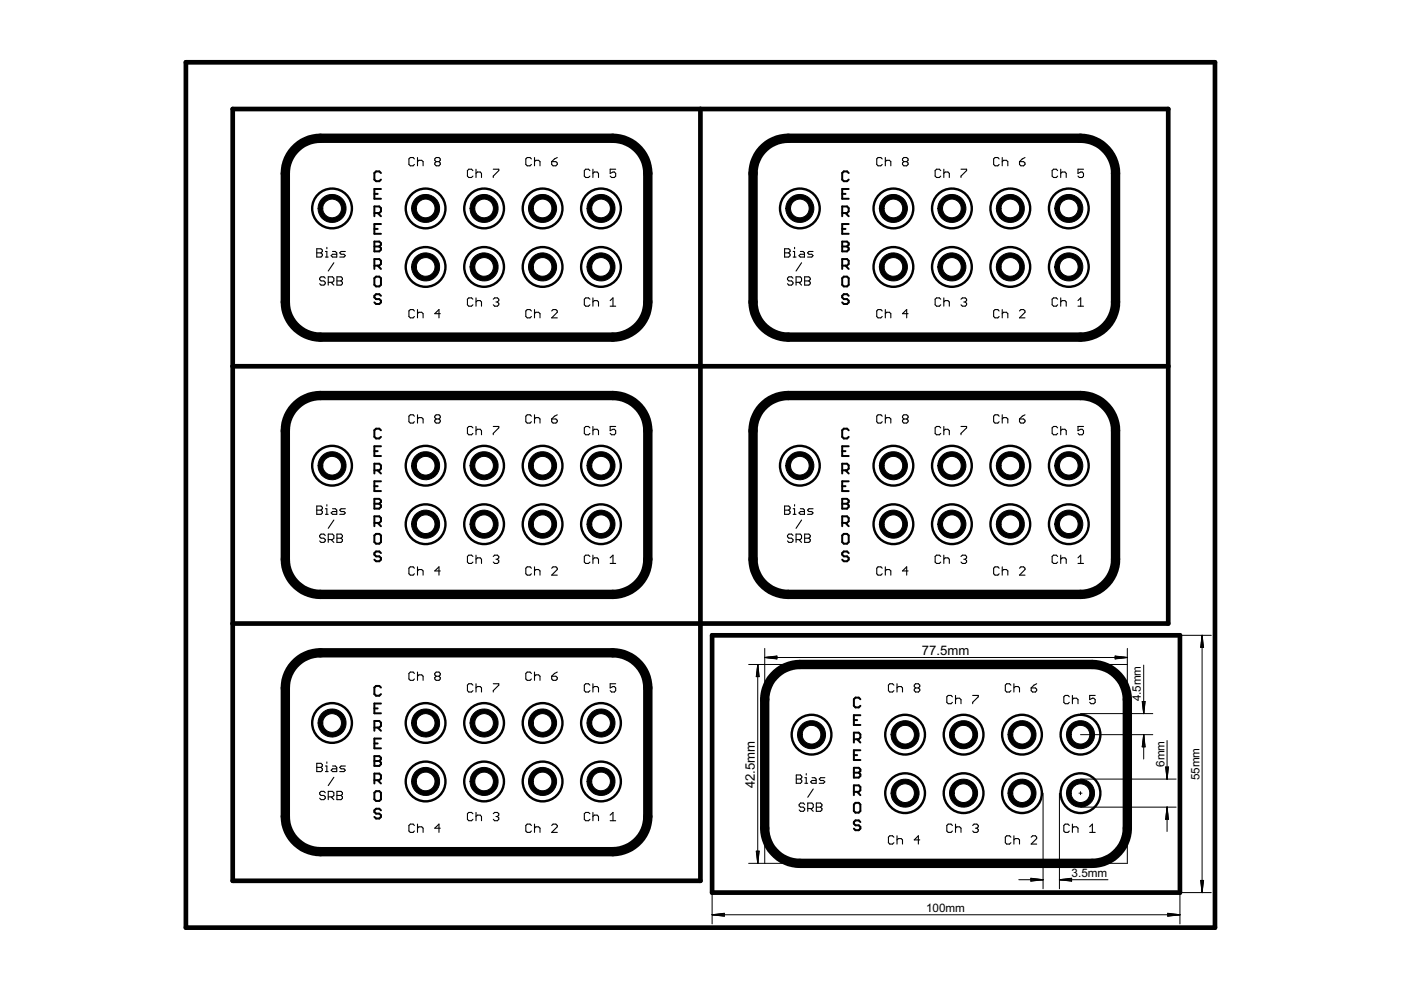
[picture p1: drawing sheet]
<svg xmlns="http://www.w3.org/2000/svg" width="297mm" height="210mm" viewBox="0 0 297 210" stroke-linecap="round" stroke-linejoin="round" font-family="sans-serif">
<defs><g id="words">
<g font-size="3.1">
<text x="195.4" y="138.8">77.5mm</text>
<text x="160" y="167.1" transform="rotate(-90 160 167.1)">42.5mm</text>
</g>
<g font-size="2.8">
<text x="241.9" y="148.7" transform="rotate(-90 241.9 148.7)">4.5mm</text>
<text x="246.9" y="162.6" transform="rotate(-90 246.9 162.6)">6mm</text>
<text x="254.3" y="165.5" transform="rotate(-90 254.3 165.5)">55mm</text>
<text x="227.2" y="185.9">3.5mm</text>
<text x="196.4" y="193.4">100mm</text>
</g>
</g></defs>
<g fill="none" stroke="#000" stroke-width=".23">
<path d="M87.9 33.7l-.3-.3h-.6l-.3 .3v1.2l.3 .3h.6l.3-.3M88.5 33.4v1.8M88.5 34.3l.3-.3h.6l.3 .3v.9M92.5 34.3l-.3-.3v-.3l.3-.3h.6l.2 .3v.3l-.2 .3M92.5 34.3l-.3 .3v.3l.3 .3h.6l.2-.3v-.3l-.2-.3M92.5 34.3h.6M100.3 36.2l-.3-.3h-.6l-.3 .3v1.1l.3 .3h.6l.3-.3M100.9 35.9v1.7M100.9 36.8l.3-.3h.6l.3 .3v.8M104.6 35.9h1.1v.3l-1.1 1.1v.3M112.7 33.7l-.3-.3h-.6l-.3 .3v1.2l.3 .3h.6l.3-.3M113.3 33.4v1.8"/>
<path d="M113.3 34.3l.3-.3h.6l.3 .3v.9M117 34.3h.9l.3 .3v.3l-.3 .3h-.6l-.3-.3zM118.2 33.4l-.6 .3-.6 .6M125.1 36.2l-.3-.3h-.6l-.3 .3v1.1l.3 .3h.6l.3-.3M125.7 35.9v1.7M125.7 36.8l.3-.3h.6l.3 .3v.8M130.5 35.9h-1.1v.9l.6-.3h.3l.2 .3v.5l-.2 .3h-.6l-.3-.3M187 33.7l-.2-.3h-.6l-.3 .3v1.2l.3 .3h.6l.2-.3M187.7 33.4v1.8M187.7 34.3l.3-.3h.6l.3 .3v.9M191.6 34.3l-.3-.3v-.3l.3-.3h.6l.3 .3v.3l-.3 .3M191.6 34.3l-.3 .3v.3l.3 .3h.6l.3-.3v-.3l-.3-.3"/>
<path d="M191.6 34.3h.6M199.5 36.2l-.3-.3h-.6l-.3 .3v1.1l.3 .3h.6l.3-.3M200.1 35.9v1.7M200.1 36.8l.3-.3h.6l.3 .3v.8M203.8 35.9h1.1v.3l-1.1 1.1v.3M211.8 33.7l-.2-.3h-.6l-.3 .3v1.2l.3 .3h.6l.2-.3M212.5 33.4v1.8M212.5 34.3l.3-.3h.6l.3 .3v.9M216.2 34.3h.8l.3 .3v.3l-.3 .3h-.5l-.3-.3zM217.3 33.4l-1.1 .9M224.2 36.2l-.3-.3h-.5l-.3 .3v1.1l.3 .3h.5l.3-.3M224.9 36.8l.3-.3h.6l.3 .3v.8"/>
<path d="M224.9 35.9v1.7M229.7 35.9h-1.1v.9l.8-.3 .3 .3v.5l-.3 .3h-.6l-.2-.3M67.2 52.7h.9l.2 .3v.3l-.2 .3 .2 .3v.3l-.2 .3h-.9zM67.2 53.6h.9M69 59l-.3-.3h-.6l-.3 .3v.3l.3 .3h.6l.3 .3v.3l-.3 .3h-.6l-.3-.3M69 53.3h.3v1.2M69 54.5h.6M69.3 52.5v.2M69.6 59.9h.9l.3-.3v-.6l-.3-.3h-.9v1.8M70.2 59.9l.6 .6M70.5 53.3h.6l.3 .3v.9h-.9l-.3-.3 .3-.3h.9M70.8 55.7l-1.2 1.8"/>
<path d="M71.4 58.7h.9l.3 .3v.3l-.3 .3 .3 .3v.3l-.3 .3h-.9zM71.4 59.6h.9M73.2 53.3h-.9l-.3 .3 .3 .3h.6l.3 .3-.3 .3h-.9M166.3 52.7h.9l.3 .3v.3l-.3 .3 .3 .3v.3l-.3 .3h-.9zM166.3 53.6h.9M168.1 59l-.3-.3h-.5l-.3 .3v.3l.3 .3h.5l.3 .3v.3l-.3 .3h-.5l-.3-.3M168.2 53.3h.3v1.2M168.2 54.5h.6M168.5 52.5v.2M168.8 59.9h.9l.2-.3v-.6l-.2-.3h-.9v1.8M169.4 59.9l.5 .6M169.7 53.3h.6l.3 .3v.9h-.9l-.3-.3 .3-.3h.9"/>
<path d="M169.9 55.7l-1.1 1.8M170.6 58.7h.9l.3 .3v.3l-.3 .3 .3 .3v.3l-.3 .3h-.9zM170.6 59.6h.9M172.4 53.3h-.9l-.3 .3 .3 .3h.6l.3 .3-.3 .3h-.9M87.9 65.9l-.3-.3h-.6l-.3 .3v1.2l.3 .3h.6l.3-.3M88.5 65.6v1.8M88.5 66.5l.3-.3h.6l.3 .3v.9M93.3 66.5h-1.1l.9-.9v1.8M100.3 63.4l-.3-.2h-.6l-.3 .2v1.2l.3 .3h.6l.3-.3M100.9 63.2v1.7M100.9 64l.3-.3h.6l.3 .3v.9M104.6 63.4l.3-.2h.6l.2 .2v.3l-.2 .3"/>
<path d="M105.2 64h.3M105.5 64l.2 .3v.3l-.2 .3h-.6l-.3-.3M112.7 65.9l-.3-.3h-.6l-.3 .3v1.2l.3 .3h.6l.3-.3M113.3 65.6v1.8M113.3 66.5l.3-.3h.6l.3 .3v.9M117 65.9l.3-.3h.6l.3 .3v.3l-1.2 1.2h1.2M125.1 63.4l-.3-.2h-.6l-.3 .2v1.2l.3 .3h.6l.3-.3M125.7 63.2v1.7M125.7 64l.3-.3h.6l.3 .3v.9M129.4 63.7l.6-.5v1.7M129.4 64.9h1.1M187 65.9l-.2-.3h-.6l-.3 .3v1.2l.3 .3h.6l.2-.3"/>
<path d="M187.7 66.5l.3-.3h.6l.3 .3v.9M187.7 65.6v1.8M192.5 66.5h-1.2l.9-.9v1.8M199.5 63.4l-.3-.2h-.6l-.3 .2v1.2l.3 .3h.6l.3-.3M200.1 63.2v1.7M200.1 64l.3-.3h.6l.3 .3v.9M203.8 63.4l.2-.2h.6l.3 .2v.3l-.3 .3M204.3 64h.3M204.6 64l.3 .3v.3l-.3 .3h-.6l-.2-.3M211.8 65.9l-.2-.3h-.6l-.3 .3v1.2l.3 .3h.6l.2-.3M212.5 65.6v1.8M212.5 66.5l.3-.3h.6l.3 .3v.9"/>
<path d="M216.2 65.9l.3-.3h.5l.3 .3v.3l-1.1 1.2h1.1M224.2 63.4l-.3-.2h-.5l-.3 .2v1.2l.3 .3h.5l.3-.3M224.9 63.2v1.7M224.9 64l.3-.3h.6l.3 .3v.9M228.6 63.7l.5-.5v1.7M228.6 64.9h1.1M87.9 88.2l-.3-.3h-.6l-.3 .3v1.2l.3 .3h.6l.3-.3M88.5 87.9v1.8M88.5 88.8l.3-.3h.6l.3 .3v.9M92.5 88.8l-.3-.3v-.3l.3-.3h.6l.2 .3v.3l-.2 .3M92.5 88.8l-.3 .3v.3l.3 .3h.6l.2-.3v-.3l-.2-.3M92.5 88.8h.6"/>
<path d="M100.3 90.7l-.3-.3h-.6l-.3 .3v1.2l.3 .3h.6l.3-.3M100.9 90.4v1.8M100.9 91.3l.3-.3h.6l.3 .3v.9M104.6 90.4h1.1v.3l-1.1 1.2v.3M112.7 88.2l-.3-.3h-.6l-.3 .3v1.2l.3 .3h.6l.3-.3M113.3 87.9v1.8M113.3 88.8l.3-.3h.6l.3 .3v.9M117 88.8h.9l.3 .3v.3l-.3 .3h-.6l-.3-.3zM118.2 87.9l-.6 .3-.6 .6M125.1 90.7l-.3-.3h-.6l-.3 .3v1.2l.3 .3h.6l.3-.3M125.7 90.4v1.8M125.7 91.3l.3-.3h.6l.3 .3v.9"/>
<path d="M130.5 90.4h-1.1v.9l.6-.3h.3l.2 .3v.6l-.2 .3h-.6l-.3-.3M187 88.2l-.2-.3h-.6l-.3 .3v1.2l.3 .3h.6l.2-.3M187.7 88.8l.3-.3h.6l.3 .3v.9M187.7 87.9v1.8M191.6 88.8l-.3-.3v-.3l.3-.3h.6l.3 .3v.3l-.3 .3M191.6 88.8l-.3 .3v.3l.3 .3h.6l.3-.3v-.3l-.3-.3M191.6 88.8h.6M199.5 90.7l-.3-.3h-.6l-.3 .3v1.2l.3 .3h.6l.3-.3M200.1 91.3l.3-.3h.6l.3 .3v.9M200.1 90.4v1.8M203.8 90.4h1.1v.3l-1.1 1.2v.3M211.8 88.2l-.2-.3h-.6l-.3 .3v1.2l.3 .3h.6l.2-.3"/>
<path d="M212.5 88.8l.3-.3h.6l.3 .3v.9M212.5 87.9v1.8M216.2 88.8h.8l.3 .3v.3l-.3 .3h-.5l-.3-.3zM217.3 87.9l-.6 .3-.5 .6M224.2 90.7l-.3-.3h-.5l-.3 .3v1.2l.3 .3h.5l.3-.3M224.9 91.3l.3-.3h.6l.3 .3v.9M224.9 90.4v1.8M229.7 90.4h-1.1v.9l.5-.3h.3l.3 .3v.6l-.3 .3h-.6l-.2-.3M67.2 107.3h.9l.2 .3v.3l-.2 .3 .2 .3v.3l-.2 .3h-.9zM67.2 108.2h.9M69 113.5l-.3-.3h-.6l-.3 .3v.3l.3 .3h.6l.3 .3v.3l-.3 .3h-.6l-.3-.3M69 107.9h.3v1.2"/>
<path d="M69 109.1h.6M69.3 107v.3M69.6 114.4h.9l.3-.3v-.6l-.3-.3h-.9v1.8M70.2 114.4l.6 .6M70.5 107.9h.6l.3 .3v.9h-.9l-.3-.3 .3-.3h.9M70.8 110.3l-1.2 1.7M71.4 113.2h.9l.3 .3v.3l-.3 .3 .3 .3v.3l-.3 .3h-.9zM71.4 114.1h.9M73.2 107.9h-.9l-.3 .3 .3 .3h.6l.3 .3-.3 .3h-.9M100.3 118l-.3-.3h-.6l-.3 .3v1.2l.3 .3h.6l.3-.3M100.9 117.7v1.8M100.9 118.6l.3-.3h.6l.3 .3v.9"/>
<path d="M104.6 118l.3-.3h.6l.2 .3v.3l-.2 .3M105.2 118.6h.3M105.5 118.6l.2 .3v.3l-.2 .3h-.6l-.3-.3M125.1 118l-.3-.3h-.6l-.3 .3v1.2l.3 .3h.6l.3-.3M125.7 117.7v1.8M125.7 118.6l.3-.3h.6l.3 .3v.9M129.4 118.3l.6-.6v1.8M129.4 119.5h1.1M166.3 107.3h.9l.3 .3v.3l-.3 .3 .3 .3v.3l-.3 .3h-.9zM166.3 108.2h.9M168.1 113.5l-.3-.3h-.5l-.3 .3v.3l.3 .3h.5l.3 .3v.3l-.3 .3h-.5l-.3-.3M168.2 109.1h.6"/>
<path d="M168.2 107.9h.3v1.2M168.5 107v.3M168.8 114.4h.9l.2-.3v-.6l-.2-.3h-.9v1.8M169.4 114.4l.5 .6M169.7 107.9h.6l.3 .3v.9h-.9l-.3-.3 .3-.3h.9M169.9 110.3l-1.1 1.7M170.6 113.2h.9l.3 .3v.3l-.3 .3 .3 .3v.3l-.3 .3h-.9zM170.6 114.1h.9M172.4 107.9h-.9l-.3 .3 .3 .3h.6l.3 .3-.3 .3h-.9M199.5 118l-.3-.3h-.6l-.3 .3v1.2l.3 .3h.6l.3-.3M200.1 118.6l.3-.3h.6l.3 .3v.9M200.1 117.7v1.8"/>
<path d="M203.8 118l.2-.3h.6l.3 .3v.3l-.3 .3M204.3 118.6h.3M204.6 118.6l.3 .3v.3l-.3 .3h-.6l-.2-.3M224.2 118l-.3-.3h-.5l-.3 .3v1.2l.3 .3h.5l.3-.3M224.9 118.6l.3-.3h.6l.3 .3v.9M224.9 117.7v1.8M228.6 119.5h1.1M228.6 118.3l.5-.6v1.8M87.9 120.5l-.3-.3h-.6l-.3 .3v1.1l.3 .3h.6l.3-.3M88.5 120.2v1.7M88.5 121.1l.3-.3h.6l.3 .3v.8M93.3 121.1h-1.1l.9-.9v1.7"/>
<path d="M112.7 120.5l-.3-.3h-.6l-.3 .3v1.1l.3 .3h.6l.3-.3M113.3 120.2v1.7M113.3 121.1l.3-.3h.6l.3 .3v.8M117 120.5l.3-.3h.6l.3 .3v.3l-1.2 1.1h1.2M187 120.5l-.2-.3h-.6l-.3 .3v1.1l.3 .3h.6l.2-.3M187.7 121.1l.3-.3h.6l.3 .3v.8M187.7 120.2v1.7M192.5 121.1h-1.2l.9-.9v1.7M211.8 120.5l-.2-.3h-.6l-.3 .3v1.1l.3 .3h.6l.2-.3M212.5 121.1l.3-.3h.6l.3 .3v.8M212.5 120.2v1.7M216.2 120.5l.3-.3h.5l.3 .3v.3l-1.1 1.1h1.1"/>
<path d="M87.9 142.8l-.3-.3h-.6l-.3 .3v1.2l.3 .3h.6l.3-.3M88.5 142.5v1.8M88.5 143.4l.3-.3h.6l.3 .3v.9M92.5 143.4l-.3-.3v-.3l.3-.3h.6l.2 .3v.3l-.2 .3M92.5 143.4l-.3 .3v.3l.3 .3h.6l.2-.3v-.3l-.2-.3M92.5 143.4h.6M100.3 145.3l-.3-.3h-.6l-.3 .3v1.1l.3 .3h.6l.3-.3M100.9 145v1.7M100.9 145.9l.3-.3h.6l.3 .3v.8M104.6 145h1.1v.3l-1.1 1.1v.3M112.7 142.8l-.3-.3h-.6l-.3 .3v1.2l.3 .3h.6l.3-.3M113.3 142.5v1.8"/>
<path d="M113.3 143.4l.3-.3h.6l.3 .3v.9M117 143.4h.9l.3 .3v.3l-.3 .3h-.6l-.3-.3zM118.2 142.5l-.6 .3-.6 .6M125.1 145.3l-.3-.3h-.6l-.3 .3v1.1l.3 .3h.6l.3-.3M125.7 145v1.7M125.7 145.9l.3-.3h.6l.3 .3v.8M130.5 145h-1.1v.9l.6-.3h.3l.2 .3v.5l-.2 .3h-.6l-.3-.3M189.5 145.3l-.3-.3h-.5l-.3 .3v1.1l.3 .3h.5l.3-.3M190.2 145.9l.3-.3h.6l.2 .3v.8M190.2 145v1.7M194.1 145.9l-.3-.3v-.3l.3-.3h.6l.3 .3v.3l-.3 .3M194.1 145.9l-.3 .2v.3l.3 .3h.6l.3-.3v-.3l-.3-.2"/>
<path d="M194.1 145.9h.6M201.9 147.7l-.3-.3h-.6l-.3 .3v1.2l.3 .3h.6l.3-.3M202.6 147.4v1.8M202.6 148.3l.3-.3h.6l.3 .3v.9M206.2 147.4h1.2v.3l-1.2 1.2v.3M214.3 145.3l-.3-.3h-.6l-.3 .3v1.1l.3 .3h.6l.3-.3M215 145.9l.3-.3h.6l.3 .3v.8M215 145v1.7M218.6 145.9h.9l.3 .2v.3l-.3 .3h-.6l-.3-.3zM219.8 145l-.6 .3-.6 .6M226.7 147.7l-.3-.3h-.6l-.2 .3v1.2l.2 .3h.6l.3-.3M227.4 147.4v1.8"/>
<path d="M227.4 148.3l.3-.3h.6l.3 .3v.9M232.2 147.4h-1.2v.9l.6-.3h.3l.3 .3v.6l-.3 .3h-.6l-.3-.3M67.2 161.8h.9l.2 .3v.3l-.2 .3 .2 .3v.3l-.2 .3h-.9zM67.2 162.7h.9M69 168.1l-.3-.3h-.6l-.3 .3v.3l.3 .3h.6l.3 .3v.2l-.3 .3h-.6l-.3-.3M69 163.6h.6M69 162.4h.3v1.2M69.3 161.5v.3M69.6 169h.9l.3-.3v-.6l-.3-.3h-.9v1.7M70.2 169l.6 .5M70.5 162.4h.6l.3 .3v.9h-.9l-.3-.3 .3-.3h.9M70.8 164.8l-1.2 1.8"/>
<path d="M71.4 167.8h.9l.3 .3v.3l-.3 .3 .3 .3v.2l-.3 .3h-.9zM71.4 168.7h.9M73.2 162.4h-.9l-.3 .3 .3 .3h.6l.3 .3-.3 .3h-.9M87.9 175l-.3-.3h-.6l-.3 .3v1.2l.3 .3h.6l.3-.3M88.5 175.6l.3-.3h.6l.3 .3v.9M88.5 174.7v1.8M93.3 175.6h-1.1l.9-.9v1.8M100.3 172.5l-.3-.2h-.6l-.3 .2v1.2l.3 .3h.6l.3-.3M100.9 173.1l.3-.3h.6l.3 .3v.9M100.9 172.3v1.7M104.6 172.5l.3-.2h.6l.2 .2v.3l-.2 .3M105.2 173.1h.3"/>
<path d="M105.5 173.1l.2 .3v.3l-.2 .3h-.6l-.3-.3M112.7 175l-.3-.3h-.6l-.3 .3v1.2l.3 .3h.6l.3-.3M113.3 174.7v1.8M113.3 175.6l.3-.3h.6l.3 .3v.9M117 175l.3-.3h.6l.3 .3v.3l-1.2 1.2h1.2M125.1 172.5l-.3-.2h-.6l-.3 .2v1.2l.3 .3h.6l.3-.3M125.7 173.1l.3-.3h.6l.3 .3v.9M125.7 172.3v1.7M129.4 174h1.1M129.4 172.8l.6-.5v1.7M168.8 164.3h.9l.3 .3v.3l-.3 .3 .3 .3v.3l-.3 .3h-.9zM168.8 165.2h.9"/>
<path d="M170.6 170.6l-.3-.3h-.6l-.3 .3v.3l.3 .2h.6l.3 .3v.3l-.3 .3h-.6l-.3-.3M170.6 166.1h.6M170.6 164.9h.3v1.2M170.9 164v.3M171.3 171.4h.8l.3-.3v-.5l-.3-.3h-.8v1.7M171.9 171.4l.5 .6M172.2 164.9h.5l.3 .3v.9h-.8l-.3-.3 .3-.3h.8M172.4 167.3l-1.1 1.7M173.1 170.3h.9l.3 .3v.3l-.3 .2 .3 .3v.3l-.3 .3h-.9zM173.1 171.1h.9M174.9 164.9h-.9l-.3 .3 .3 .3h.6l.3 .3-.3 .3h-.9M189.5 177.5l-.3-.3h-.5l-.3 .3v1.2l.3 .3h.5l.3-.3"/>
<path d="M190.2 178.1l.3-.3h.6l.2 .3v.9M190.2 177.2v1.8M195 178.1h-1.2l.9-.9v1.8M201.9 175l-.3-.3h-.6l-.3 .3v1.2l.3 .3h.6l.3-.3M202.6 175.6l.3-.3h.6l.3 .3v.9M202.6 174.7v1.8M206.2 175l.3-.3h.6l.3 .3v.3l-.3 .3M206.8 175.6h.3M207.1 175.6l.3 .3v.3l-.3 .3h-.6l-.3-.3M214.3 177.5l-.3-.3h-.6l-.3 .3v1.2l.3 .3h.6l.3-.3M215 177.2v1.8M215 178.1l.3-.3h.6l.3 .3v.9"/>
<path d="M218.6 177.5l.3-.3h.6l.3 .3v.3l-1.2 1.2h1.2M226.7 175l-.3-.3h-.6l-.2 .3v1.2l.2 .3h.6l.3-.3M227.4 175.6l.3-.3h.6l.3 .3v.9M227.4 174.7v1.8M231 176.5h1.2M231 175.3l.6-.6v1.8"/>
</g>
<g fill="none" stroke="#000" stroke-width=".42">
<path d="M80.8 36.7l-.4-.4h-.7l-.3 .4v1.4l.3 .3h.7l.4-.3M179.9 36.7l-.3-.4h-.7l-.3 .4v1.4l.3 .3h.7l.3-.3M79.4 45.2h1l.4-.4v-.7l-.4-.3h-1v2M79.4 51.2h1l.4 .4v.3l-.4 .4 .4 .3v.3l-.4 .4h-1zM79.4 56.3h1l.4-.3v-.7l-.4-.4h-1v2.1M79.4 59l.3-.3h.7l.4 .3v1.4l-.4 .3h-.7l-.3-.3zM79.4 41.1h.7M79.4 48.5h.7M79.4 52.3h1M80.1 45.2l.7 .6M80.1 56.3l.7 .7M80.8 40.1h-1.4v2h1.4"/>
<path d="M80.8 47.5h-1.4v2.1h1.4M178.6 45.2h1l.3-.4v-.7l-.3-.3h-1v2M178.6 51.2h1l.3 .4v.3l-.3 .4 .3 .3v.3l-.3 .4h-1zM178.6 56.3h1l.3-.3v-.7l-.3-.4h-1v2.1M178.6 41.1h.7M178.6 48.5h.7M178.6 52.3h1M178.9 58.7h.7l.3 .3v1.4l-.3 .3h-.7l-.3-.3v-1.4zM179.3 45.2l.6 .6M179.3 56.3l.6 .7M179.9 40.1h-1.3v2h1.3M179.9 47.5h-1.3v2.1h1.3"/>
<path d="M80.8 62.7l-.4-.3h-.7l-.3 .3v.4l.3 .3h.7l.4 .4v.3l-.4 .4h-.7l-.3-.4M179.9 62.7l-.3-.3h-.7l-.3 .3v.4l.3 .3h.7l.3 .4v.3l-.3 .4h-.7l-.3-.4M79.4 99.7h1l.4-.3v-.7l-.4-.4h-1v2.1M79.4 95.7h.7M80.1 99.7l.7 .7M80.8 91.2l-.4-.3h-.7l-.3 .3v1.4l.3 .4h.7l.4-.4M80.8 94.6h-1.4v2.1h1.4M178.6 95.7h.7M178.6 99.7h1l.3-.3v-.7l-.3-.4h-1v2.1M179.3 99.7l.6 .7M179.9 91.2l-.3-.3h-.7l-.3 .3v1.4l.3 .4h.7l.3-.4M179.9 94.6h-1.3v2.1h1.3"/>
<path d="M79.4 105.8h1l.4 .3v.3l-.4 .4 .4 .3v.4l-.4 .3h-1zM79.4 110.9h1l.4-.4v-.7l-.4-.3h-1v2.1M79.4 113.5l.3-.3h.7l.4 .3v1.4l-.4 .4h-.7l-.3-.4zM79.4 103.1h.7M79.4 106.8h1M80.1 110.9l.7 .7M80.8 102h-1.4v2.1h1.4M80.8 117.3l-.4-.4h-.7l-.3 .4v.3l.3 .4h.7l.4 .3v.4l-.4 .3h-.7l-.3-.3M178.6 103.1h.7M178.6 105.8h1l.3 .3v.3l-.3 .4 .3 .3v.4l-.3 .3h-1zM178.6 106.8h1M178.6 110.9h1l.3-.4v-.7l-.3-.3h-1v2.1"/>
<path d="M178.9 113.2h.7l.3 .3v1.4l-.3 .4h-.7l-.3-.4v-1.4zM179.3 110.9l.6 .7M179.9 102h-1.3v2.1h1.3M179.9 117.3l-.3-.4h-.7l-.3 .4v.3l.3 .4h.7l.3 .3v.4l-.3 .3h-.7l-.3-.3M79.4 154.3h1l.4-.4v-.7l-.4-.3h-1v2M79.4 150.2h.7M79.4 157.6h.7M80.1 154.3l.7 .6M80.8 145.8l-.4-.4h-.7l-.3 .4v1.4l.3 .3h.7l.4-.3M80.8 149.2h-1.4v2h1.4M80.8 156.6h-1.4v2.1h1.4M181 156.7h1.1l.3-.3v-.7l-.3-.4h-1.1v2.1"/>
<path d="M181 152.7h.7M181.7 156.7l.7 .7M182.4 148.3l-.3-.4h-.7l-.4 .4v1.3l.4 .4h.7l.3-.4M182.4 151.6h-1.4v2.1h1.4M182.4 159.1h-1.4v2h1.4M79.4 160.3h1l.4 .4v.3l-.4 .4 .4 .3v.3l-.4 .4h-1zM79.4 165.4h1l.4-.3v-.7l-.4-.4h-1v2.1M79.4 168.1l.3-.4h.7l.4 .4v1.4l-.4 .3h-.7l-.3-.3zM79.4 161.4h1M80.1 165.4l.7 .7M80.8 171.8l-.4-.3h-.7l-.3 .3v.4l.3 .3h.7l.4 .3v.4l-.4 .3h-.7l-.3-.3M181 162.8h1.1l.3 .3v.4l-.3 .3 .3 .4v.3l-.3 .4h-1.1z"/>
<path d="M181 167.9h1.1l.3-.3v-.7l-.3-.4h-1.1v2.1M181 160.1h.7M181 163.8h1.1M181.4 170.2h.7l.3 .4v1.4l-.3 .3h-.7l-.4-.3v-1.4zM181.7 167.9l.7 .7M182.4 174.3l-.3-.4h-.7l-.4 .4v.3l.4 .4h.7l.3 .3v.4l-.3 .3h-.7l-.4-.3"/>
</g>
<path d="M62.4 31.8a7.5 7.5 0 0 1 5.5-2.5h62a7.5 7.5 0 0 1 7.5 7.5v27.2a7.5 7.5 0 0 1-7.5 7.5h-62a7.5 7.5 0 0 1-7.4-7.5v-27.2a7.4 7.4 0 0 1 1.9-5zM161.6 31.8a7.6 7.6 0 0 1 5.5-2.5h62a7.5 7.5 0 0 1 7.4 7.5v27.2a7.5 7.5 0 0 1-7.4 7.5h-62a7.5 7.5 0 0 1-7.4-7.5v-27.2a7.4 7.4 0 0 1 1.9-5zM62.4 86.3a7.5 7.5 0 0 1 5.5-2.4h62a7.5 7.5 0 0 1 7.5 7.4v27.3a7.5 7.5 0 0 1-7.5 7.4h-62a7.5 7.5 0 0 1-7.4-7.4v-27.3a7.4 7.4 0 0 1 1.9-5zM161.6 86.3a7.6 7.6 0 0 1 5.5-2.4h62a7.5 7.5 0 0 1 7.4 7.4v27.3a7.5 7.5 0 0 1-7.4 7.4h-62a7.5 7.5 0 0 1-7.4-7.4v-27.3a7.4 7.4 0 0 1 1.9-5zM62.4 140.9a7.5 7.5 0 0 1 5.5-2.5h62a7.5 7.5 0 0 1 7.5 7.5v27.2a7.5 7.5 0 0 1-7.5 7.5h-62a7.5 7.5 0 0 1-7.4-7.5v-27.2a7.4 7.4 0 0 1 1.9-5zM164.1 143.4a7.5 7.5 0 0 1 5.5-2.5h62a7.5 7.5 0 0 1 7.4 7.4v27.3a7.5 7.5 0 0 1-7.4 7.4h-62a7.5 7.5 0 0 1-7.5-7.4v-27.3a7.5 7.5 0 0 1 2-4.9z" fill="none" stroke="#000" stroke-width="2"/>
<g fill="#000" stroke="#000" stroke-width=".21">
<path d="M68.2 42.2a2.97 2.97 0 0 1 4.7 .4 2.97 2.97 0 0 1-1.6 4.4 2.97 2.97 0 0 1-3.9-2.8h1a1.99 1.99 0 0 1 3-1.7 1.99 1.99 0 0 1 .2 3.4 1.99 1.99 0 0 1-3.1-1.3l-.1-.4h-1a3.1 3.1 0 0 1 .8-2z" fill-rule="evenodd"/>
<path d="M88 42.2a2.97 2.97 0 0 1 4.7 .4 2.97 2.97 0 0 1-1.6 4.4 2.97 2.97 0 0 1-3.8-2.8h1a1.99 1.99 0 0 1 2.9-1.7 1.99 1.99 0 0 1 .2 3.4 1.99 1.99 0 0 1-3.1-1.3v-.4h-1a3.1 3.1 0 0 1 .7-2z" fill-rule="evenodd"/>
<path d="M88 54.6a2.98 2.98 0 0 1 4.7 .3 2.98 2.98 0 0 1-1.6 4.5 2.98 2.98 0 0 1-3.8-2.8h1a1.99 1.99 0 0 1 2.9-1.7 1.99 1.99 0 0 1 .2 3.4 1.99 1.99 0 0 1-3.1-1.4v-.3h-1a3.1 3.1 0 0 1 .7-2z" fill-rule="evenodd"/>
<path d="M100.4 42.2a2.98 2.98 0 0 1 4.8 .4 2.98 2.98 0 0 1-1.7 4.5 2.98 2.98 0 0 1-3.8-2.9h.9a1.98 1.98 0 0 1 2.9-1.8 1.98 1.98 0 0 1 .4 3.3 1.98 1.98 0 0 1-3.2-1.1l-.1-.4h-.9a2.94 2.94 0 0 1 .7-2z" fill-rule="evenodd"/>
<path d="M100.4 54.6a2.98 2.98 0 0 1 4.8 .4 2.98 2.98 0 0 1-1.7 4.5 2.98 2.98 0 0 1-3.8-2.9h.9a1.98 1.98 0 0 1 2.8-1.9 1.98 1.98 0 0 1 .5 3.4 1.98 1.98 0 0 1-3.2-1.2l-.1-.3h-.9a2.94 2.94 0 0 1 .7-2z" fill-rule="evenodd"/>
<path d="M112.8 42.2a2.97 2.97 0 0 1 4.7 .4 2.97 2.97 0 0 1-1.7 4.5 2.97 2.97 0 0 1-3.7-2.9h1a1.98 1.98 0 0 1 2.8-1.8 1.98 1.98 0 0 1 .4 3.3 1.98 1.98 0 0 1-3.2-1.1v-.4h-1a2.94 2.94 0 0 1 .7-2z" fill-rule="evenodd"/>
<path d="M112.8 54.6a2.97 2.97 0 0 1 4.7 .4 2.97 2.97 0 0 1-1.6 4.5 2.97 2.97 0 0 1-3.8-2.9h1a1.98 1.98 0 0 1 2.8-1.9 1.98 1.98 0 0 1 .4 3.4 1.98 1.98 0 0 1-3.2-1.2v-.3h-1a2.94 2.94 0 0 1 .7-2z" fill-rule="evenodd"/>
<path d="M125.2 42.2a2.97 2.97 0 0 1 4.7 .4 2.97 2.97 0 0 1-1.6 4.5 2.97 2.97 0 0 1-3.8-2.9h1a1.99 1.99 0 0 1 2.9-1.7 1.99 1.99 0 0 1 .2 3.4 1.99 1.99 0 0 1-3.1-1.3v-.4h-1a2.94 2.94 0 0 1 .7-2z" fill-rule="evenodd"/>
<path d="M125.2 54.6a2.97 2.97 0 0 1 4.7 .4 2.97 2.97 0 0 1-1.6 4.5 2.97 2.97 0 0 1-3.8-2.9h1a1.99 1.99 0 0 1 2.9-1.7 1.99 1.99 0 0 1 .2 3.4 1.99 1.99 0 0 1-3.1-1.4v-.3h-1a2.94 2.94 0 0 1 .7-2z" fill-rule="evenodd"/>
<path d="M167.3 42.2a2.97 2.97 0 0 1 4.8 .4 2.97 2.97 0 0 1-1.7 4.5 2.97 2.97 0 0 1-3.8-2.9h1a1.98 1.98 0 0 1 2.8-1.8 1.98 1.98 0 0 1 .4 3.3 1.98 1.98 0 0 1-3.2-1.1v-.4h-1a2.94 2.94 0 0 1 .7-2z" fill-rule="evenodd"/>
<path d="M187.2 42.2a2.97 2.97 0 0 1 4.7 .4 2.97 2.97 0 0 1-1.7 4.5 2.97 2.97 0 0 1-3.8-2.9h1a1.98 1.98 0 0 1 2.8-1.8 1.98 1.98 0 0 1 .4 3.3 1.98 1.98 0 0 1-3.1-1.1l-.1-.4h-1a2.94 2.94 0 0 1 .8-2z" fill-rule="evenodd"/>
<path d="M187.2 54.6a2.97 2.97 0 0 1 4.7 .4 2.97 2.97 0 0 1-1.7 4.5 2.97 2.97 0 0 1-3.8-2.9h1a1.98 1.98 0 0 1 2.8-1.9 1.98 1.98 0 0 1 .5 3.4 1.98 1.98 0 0 1-3.2-1.2l-.1-.3h-1a2.94 2.94 0 0 1 .8-2z" fill-rule="evenodd"/>
<path d="M199.6 42.2a2.97 2.97 0 0 1 4.7 .4 2.97 2.97 0 0 1-1.7 4.5 2.97 2.97 0 0 1-3.8-2.9h1a1.99 1.99 0 0 1 3-1.7 1.99 1.99 0 0 1 .2 3.4 1.99 1.99 0 0 1-3.1-1.3l-.1-.4h-1a2.94 2.94 0 0 1 .8-2z" fill-rule="evenodd"/>
<path d="M199.6 54.6a2.97 2.97 0 0 1 4.7 .4 2.97 2.97 0 0 1-1.7 4.5 2.97 2.97 0 0 1-3.8-2.9h1a1.99 1.99 0 0 1 3-1.7 1.99 1.99 0 0 1 .2 3.4 1.99 1.99 0 0 1-3.1-1.4l-.1-.3h-1a2.94 2.94 0 0 1 .8-2z" fill-rule="evenodd"/>
<path d="M212 42.2a2.97 2.97 0 0 1 4.7 .4 2.97 2.97 0 0 1-1.6 4.4 2.97 2.97 0 0 1-3.9-2.8h1a1.99 1.99 0 0 1 3-1.7 1.99 1.99 0 0 1 .2 3.4 1.99 1.99 0 0 1-3.1-1.3l-.1-.4h-1a3.1 3.1 0 0 1 .8-2z" fill-rule="evenodd"/>
<path d="M212 54.6a2.98 2.98 0 0 1 4.7 .3 2.98 2.98 0 0 1-1.6 4.5 2.98 2.98 0 0 1-3.9-2.8h1a1.99 1.99 0 0 1 3-1.7 1.99 1.99 0 0 1 .2 3.4 1.99 1.99 0 0 1-3.1-1.4l-.1-.3h-1a3.1 3.1 0 0 1 .8-2z" fill-rule="evenodd"/>
<path d="M224.7 41.9a2.98 2.98 0 0 1 4.6 1 2.98 2.98 0 0 1-2 4.2 2.98 2.98 0 0 1-3.7-2.9h1a1.98 1.98 0 0 1 2.8-1.8 1.98 1.98 0 0 1 .4 3.3 1.98 1.98 0 0 1-3.1-1.1l-.1-.4h-1a3 3 0 0 1 1.1-2.3z" fill-rule="evenodd"/>
<path d="M224.4 54.6a2.97 2.97 0 0 1 4.7 .4 2.97 2.97 0 0 1-1.7 4.5 2.97 2.97 0 0 1-3.8-2.9h1a1.98 1.98 0 0 1 2.8-1.9 1.98 1.98 0 0 1 .4 3.4 1.98 1.98 0 0 1-3.1-1.2l-.1-.3h-1a2.94 2.94 0 0 1 .8-2z" fill-rule="evenodd"/>
<path d="M68.2 96.8a2.97 2.97 0 0 1 4.7 .3 2.97 2.97 0 0 1-1.6 4.5 2.97 2.97 0 0 1-3.9-2.9h1a1.99 1.99 0 0 1 3-1.6 1.99 1.99 0 0 1 .2 3.3 1.99 1.99 0 0 1-3.1-1.3l-.1-.4h-1a3.1 3.1 0 0 1 .8-1.9z" fill-rule="evenodd"/>
<path d="M88 96.8a2.97 2.97 0 0 1 4.7 .3 2.97 2.97 0 0 1-1.6 4.5 2.97 2.97 0 0 1-3.8-2.9h1a1.99 1.99 0 0 1 2.9-1.6 1.99 1.99 0 0 1 .2 3.3 1.99 1.99 0 0 1-3.1-1.3v-.4h-1a3.1 3.1 0 0 1 .7-1.9z" fill-rule="evenodd"/>
<path d="M100.4 96.8a2.98 2.98 0 0 1 4.8 .4 2.98 2.98 0 0 1-1.7 4.4 2.98 2.98 0 0 1-3.8-2.9h.9a1.98 1.98 0 0 1 2.9-1.8 1.98 1.98 0 0 1 .4 3.3 1.98 1.98 0 0 1-3.2-1.1l-.1-.4h-.9a2.94 2.94 0 0 1 .7-1.9z" fill-rule="evenodd"/>
<path d="M112.8 96.8a2.97 2.97 0 0 1 4.7 .4 2.97 2.97 0 0 1-1.7 4.4 2.97 2.97 0 0 1-3.7-2.9h1a1.98 1.98 0 0 1 2.8-1.8 1.98 1.98 0 0 1 .4 3.3 1.98 1.98 0 0 1-3.2-1.1v-.4h-1a2.94 2.94 0 0 1 .7-1.9z" fill-rule="evenodd"/>
<path d="M125.2 96.8a2.97 2.97 0 0 1 4.7 .4 2.97 2.97 0 0 1-1.6 4.4 2.97 2.97 0 0 1-3.8-2.9h1a1.99 1.99 0 0 1 2.9-1.6 1.99 1.99 0 0 1 .2 3.3 1.99 1.99 0 0 1-3.1-1.3v-.4h-1a2.94 2.94 0 0 1 .7-1.9z" fill-rule="evenodd"/>
<path d="M167.7 96.4a2.97 2.97 0 0 1 4.6 1.1 2.97 2.97 0 0 1-2.1 4.1 2.97 2.97 0 0 1-3.6-2.9h1a1.98 1.98 0 0 1 2.8-1.8 1.98 1.98 0 0 1 .4 3.3 1.98 1.98 0 0 1-3.2-1.1v-.4h-1a3 3 0 0 1 1.1-2.3z" fill-rule="evenodd"/>
<path d="M187.2 96.8a2.97 2.97 0 0 1 4.7 .4 2.97 2.97 0 0 1-1.7 4.4 2.97 2.97 0 0 1-3.8-2.9h1a1.98 1.98 0 0 1 2.8-1.8 1.98 1.98 0 0 1 .4 3.3 1.98 1.98 0 0 1-3.1-1.1l-.1-.4h-1a2.94 2.94 0 0 1 .8-1.9z" fill-rule="evenodd"/>
<path d="M199.6 96.8a2.97 2.97 0 0 1 4.7 .4 2.97 2.97 0 0 1-1.7 4.4 2.97 2.97 0 0 1-3.8-2.9h1a1.99 1.99 0 0 1 3-1.6 1.99 1.99 0 0 1 .2 3.3 1.99 1.99 0 0 1-3.1-1.3l-.1-.4h-1a2.94 2.94 0 0 1 .8-1.9z" fill-rule="evenodd"/>
<path d="M212 96.8a2.97 2.97 0 0 1 4.7 .3 2.97 2.97 0 0 1-1.6 4.5 2.97 2.97 0 0 1-3.9-2.9h1a1.99 1.99 0 0 1 3-1.6 1.99 1.99 0 0 1 .2 3.3 1.99 1.99 0 0 1-3.1-1.3l-.1-.4h-1a3.1 3.1 0 0 1 .8-1.9z" fill-rule="evenodd"/>
<path d="M224.4 96.8a2.97 2.97 0 0 1 4.7 .4 2.97 2.97 0 0 1-1.7 4.4 2.97 2.97 0 0 1-3.8-2.9h1a1.98 1.98 0 0 1 2.8-1.8 1.98 1.98 0 0 1 .4 3.3 1.98 1.98 0 0 1-3.1-1.1l-.1-.4h-1a2.94 2.94 0 0 1 .8-1.9z" fill-rule="evenodd"/>
<path d="M88 109.2a2.98 2.98 0 0 1 4.7 .3 2.98 2.98 0 0 1-1.6 4.5 2.98 2.98 0 0 1-3.8-2.9h1a1.99 1.99 0 0 1 2.9-1.6 1.99 1.99 0 0 1 .2 3.3 1.99 1.99 0 0 1-3.1-1.3v-.4h-1a3.1 3.1 0 0 1 .7-1.9z" fill-rule="evenodd"/>
<path d="M100.4 109.2a2.98 2.98 0 0 1 4.8 .3 2.98 2.98 0 0 1-1.7 4.5 2.98 2.98 0 0 1-3.8-2.9h.9a1.98 1.98 0 0 1 2.9-1.8 1.98 1.98 0 0 1 .4 3.3 1.98 1.98 0 0 1-3.2-1.1l-.1-.4h-.9a2.94 2.94 0 0 1 .7-1.9z" fill-rule="evenodd"/>
<path d="M112.8 109.2a2.97 2.97 0 0 1 4.7 .3 2.97 2.97 0 0 1-1.6 4.5 2.97 2.97 0 0 1-3.8-2.9h1a1.98 1.98 0 0 1 2.8-1.8 1.98 1.98 0 0 1 .4 3.3 1.98 1.98 0 0 1-3.2-1.1v-.4h-1a2.94 2.94 0 0 1 .7-1.9z" fill-rule="evenodd"/>
<path d="M125.2 109.2a2.97 2.97 0 0 1 4.7 .3 2.97 2.97 0 0 1-1.6 4.5 2.97 2.97 0 0 1-3.8-2.9h1a1.99 1.99 0 0 1 2.9-1.6 1.99 1.99 0 0 1 .2 3.3 1.99 1.99 0 0 1-3.1-1.3v-.4h-1a2.94 2.94 0 0 1 .7-1.9z" fill-rule="evenodd"/>
<path d="M187.2 109.2a2.97 2.97 0 0 1 4.7 .3 2.97 2.97 0 0 1-1.7 4.5 2.97 2.97 0 0 1-3.8-2.9h1a1.98 1.98 0 0 1 2.9-1.8 1.98 1.98 0 0 1 .3 3.3 1.98 1.98 0 0 1-3.1-1.1l-.1-.4h-1a2.94 2.94 0 0 1 .8-1.9z" fill-rule="evenodd"/>
<path d="M199.6 109.2a2.97 2.97 0 0 1 4.7 .3 2.97 2.97 0 0 1-1.7 4.5 2.97 2.97 0 0 1-3.8-2.9h1a1.99 1.99 0 0 1 3-1.6 1.99 1.99 0 0 1 .2 3.3 1.99 1.99 0 0 1-3.1-1.3l-.1-.4h-1a2.94 2.94 0 0 1 .8-1.9z" fill-rule="evenodd"/>
<path d="M212 109.2a2.98 2.98 0 0 1 4.7 .3 2.98 2.98 0 0 1-1.6 4.5 2.98 2.98 0 0 1-3.9-2.9h1a1.99 1.99 0 0 1 3-1.6 1.99 1.99 0 0 1 .2 3.3 1.99 1.99 0 0 1-3.1-1.3l-.1-.4h-1a3.1 3.1 0 0 1 .8-1.9z" fill-rule="evenodd"/>
<path d="M224.4 109.2a2.97 2.97 0 0 1 4.7 .3 2.97 2.97 0 0 1-1.7 4.5 2.97 2.97 0 0 1-3.8-2.9h1a1.98 1.98 0 0 1 2.8-1.8 1.98 1.98 0 0 1 .4 3.3 1.98 1.98 0 0 1-3.1-1.1l-.1-.4h-1a2.94 2.94 0 0 1 .8-1.9z" fill-rule="evenodd"/>
<path d="M68.2 151.3a2.97 2.97 0 0 1 4.7 .4 2.97 2.97 0 0 1-1.6 4.4 2.97 2.97 0 0 1-3.9-2.8h1a1.99 1.99 0 0 1 3-1.7 1.99 1.99 0 0 1 .2 3.4 1.99 1.99 0 0 1-3.1-1.4l-.1-.3h-1a3.1 3.1 0 0 1 .8-2z" fill-rule="evenodd"/>
<path d="M88 151.3a2.97 2.97 0 0 1 4.7 .4 2.97 2.97 0 0 1-1.6 4.4 2.97 2.97 0 0 1-3.8-2.8h1a1.99 1.99 0 0 1 2.9-1.7 1.99 1.99 0 0 1 .2 3.4 1.99 1.99 0 0 1-3.1-1.4v-.3h-1a3.1 3.1 0 0 1 .7-2z" fill-rule="evenodd"/>
<path d="M100.4 151.3a2.98 2.98 0 0 1 4.8 .4 2.98 2.98 0 0 1-1.7 4.5 2.98 2.98 0 0 1-3.8-2.9h.9a1.98 1.98 0 0 1 2.9-1.9 1.98 1.98 0 0 1 .4 3.4 1.98 1.98 0 0 1-3.2-1.2l-.1-.3h-.9a2.94 2.94 0 0 1 .7-2z" fill-rule="evenodd"/>
<path d="M112.8 151.3a2.97 2.97 0 0 1 4.7 .4 2.97 2.97 0 0 1-1.7 4.5 2.97 2.97 0 0 1-3.7-2.9h1a1.98 1.98 0 0 1 2.8-1.9 1.98 1.98 0 0 1 .4 3.4 1.98 1.98 0 0 1-3.2-1.2v-.3h-1a2.94 2.94 0 0 1 .7-2z" fill-rule="evenodd"/>
<path d="M125.2 151.3a2.97 2.97 0 0 1 4.7 .4 2.97 2.97 0 0 1-1.6 4.5 2.97 2.97 0 0 1-3.8-2.9h1a1.99 1.99 0 0 1 2.9-1.7 1.99 1.99 0 0 1 .2 3.4 1.99 1.99 0 0 1-3.1-1.4v-.3h-1a2.94 2.94 0 0 1 .7-2z" fill-rule="evenodd"/>
<path d="M169.8 153.8a2.97 2.97 0 0 1 4.8 .4 2.97 2.97 0 0 1-1.7 4.4 2.97 2.97 0 0 1-3.8-2.8h1a1.98 1.98 0 0 1 2.8-1.9 1.98 1.98 0 0 1 .4 3.4 1.98 1.98 0 0 1-3.2-1.2v-.3h-1a2.94 2.94 0 0 1 .7-2z" fill-rule="evenodd"/>
<path d="M189.7 153.8a2.97 2.97 0 0 1 4.7 .4 2.97 2.97 0 0 1-1.7 4.4 2.97 2.97 0 0 1-3.8-2.8h1a1.98 1.98 0 0 1 2.8-1.9 1.98 1.98 0 0 1 .4 3.4 1.98 1.98 0 0 1-3.2-1.2v-.3h-1a2.94 2.94 0 0 1 .8-2z" fill-rule="evenodd"/>
<path d="M202.1 153.8a2.97 2.97 0 0 1 4.7 .4 2.97 2.97 0 0 1-1.7 4.4 2.97 2.97 0 0 1-3.8-2.8h1a1.99 1.99 0 0 1 2.9-1.7 1.99 1.99 0 0 1 .2 3.4 1.99 1.99 0 0 1-3.1-1.4v-.3h-1a2.94 2.94 0 0 1 .8-2z" fill-rule="evenodd"/>
<path d="M214.8 153.4a2.97 2.97 0 0 1 4.6 1.1 2.97 2.97 0 0 1-2 4.2 2.97 2.97 0 0 1-3.7-2.9h1a1.99 1.99 0 0 1 2.9-1.7 1.99 1.99 0 0 1 .2 3.4 1.99 1.99 0 0 1-3.1-1.4v-.3h-1a3 3 0 0 1 1.1-2.4z" fill-rule="evenodd"/>
<path d="M227.2 153.4a2.98 2.98 0 0 1 4.6 1.1 2.98 2.98 0 0 1-2.1 4.2 2.98 2.98 0 0 1-3.6-2.9h1a1.98 1.98 0 0 1 2.8-1.9 1.98 1.98 0 0 1 .4 3.4 1.98 1.98 0 0 1-3.2-1.2v-.3h-1a3 3 0 0 1 1.1-2.4z" fill-rule="evenodd"/>
<path d="M88 163.7a2.98 2.98 0 0 1 4.7 .3 2.98 2.98 0 0 1-1.6 4.5 2.98 2.98 0 0 1-3.8-2.8h1a1.99 1.99 0 0 1 2.9-1.7 1.99 1.99 0 0 1 .2 3.4 1.99 1.99 0 0 1-3.1-1.3v-.4h-1a3.1 3.1 0 0 1 .7-2z" fill-rule="evenodd"/>
<path d="M100.4 163.7a2.98 2.98 0 0 1 4.8 .4 2.98 2.98 0 0 1-1.7 4.5 2.98 2.98 0 0 1-3.8-2.9h.9a1.98 1.98 0 0 1 2.9-1.9 1.98 1.98 0 0 1 .4 3.4 1.98 1.98 0 0 1-3.2-1.1l-.1-.4h-.9a2.94 2.94 0 0 1 .7-2z" fill-rule="evenodd"/>
<path d="M112.8 163.7a2.97 2.97 0 0 1 4.7 .4 2.97 2.97 0 0 1-1.6 4.4 2.97 2.97 0 0 1-3.8-2.8h1a1.98 1.98 0 0 1 2.8-1.9 1.98 1.98 0 0 1 .4 3.4 1.98 1.98 0 0 1-3.2-1.1v-.4h-1a2.94 2.94 0 0 1 .7-2z" fill-rule="evenodd"/>
<path d="M125.2 163.7a2.97 2.97 0 0 1 4.7 .4 2.97 2.97 0 0 1-1.6 4.4 2.97 2.97 0 0 1-3.8-2.8h1a1.99 1.99 0 0 1 2.9-1.7 1.99 1.99 0 0 1 .2 3.4 1.99 1.99 0 0 1-3.1-1.3v-.4h-1a2.94 2.94 0 0 1 .7-2z" fill-rule="evenodd"/>
<path d="M189.7 166.2a2.97 2.97 0 0 1 4.7 .4 2.97 2.97 0 0 1-1.7 4.4 2.97 2.97 0 0 1-3.8-2.8h1a1.98 1.98 0 0 1 2.8-1.9 1.98 1.98 0 0 1 .4 3.4 1.98 1.98 0 0 1-3.2-1.2v-.3h-1a3 3 0 0 1 .8-2z" fill-rule="evenodd"/>
<path d="M202.1 166.2a2.97 2.97 0 0 1 4.7 .4 2.97 2.97 0 0 1-1.7 4.4 2.97 2.97 0 0 1-3.8-2.8h1a1.99 1.99 0 0 1 2.9-1.7 1.99 1.99 0 0 1 .2 3.4 1.99 1.99 0 0 1-3.1-1.4v-.3h-1a3 3 0 0 1 .8-2z" fill-rule="evenodd"/>
<path d="M214.5 166.2a2.97 2.97 0 0 1 4.7 .4 2.97 2.97 0 0 1-1.7 4.4 2.97 2.97 0 0 1-3.8-2.8h1a1.99 1.99 0 0 1 2.9-1.7 1.99 1.99 0 0 1 .2 3.4 1.99 1.99 0 0 1-3.1-1.4v-.3h-1a3 3 0 0 1 .8-2z" fill-rule="evenodd"/>
<path d="M226.8 166.2a2.98 2.98 0 0 1 4.8 .4 2.98 2.98 0 0 1-1.7 4.4 2.98 2.98 0 0 1-3.8-2.8h1a1.98 1.98 0 0 1 2.8-1.9 1.98 1.98 0 0 1 .4 3.4 1.98 1.98 0 0 1-3.2-1.2v-.3h-1a3 3 0 0 1 .7-2z" fill-rule="evenodd"/>
</g>
<g fill="none" stroke="#000" stroke-width=".21">
<path d="M162.1 137.5v45.5M162.1 139.4h76.9M162.1 139.4l2.6-.3v.6zM162.1 139.4l2.6 .1M162.1 139.4l2.6 .3M164.7 139.3l-2.6 .1M164.7 139.1l-2.6 .3M236.4 139.1l2.6 .3-2.6 .3zM236.4 139.3l2.6 .1M236.4 139.1l2.6 .3M239 137.5v45.5h-80.3M239 139.4l-2.6 .1"/>
<path d="M239 139.4l-2.6 .3M250.2 134.7v61.2M254.9 134.7v54.6M254.9 134.7l.3 2.6h-.6zM254.9 134.7l-.2 2.6M254.9 134.7l.1 2.6M254.9 134.7l-.3 2.6M254.9 134.7l.2 2.6M256.8 134.7h-105.8v61.2M158.7 140.9h80.3M160.7 140.9v42.1M160.7 140.9l.3 2.6h-.7z"/>
<path d="M160.7 140.9l-.2 2.6M160.7 140.9l.1 2.6M160.7 140.9l-.3 2.6M160.7 140.9l.2 2.6M229.1 155.8h15.3M229.1 151.3h15.3M242.2 148.7h.6l-.3 2.6zM242.2 148.7l.3 2.6M242.4 148.7l.1 2.6M242.5 141v10.3M242.5 155.8v5.1M242.5 155.8l.3 2.5h-.6z"/>
<path d="M242.5 155.8l-.1 2.5M242.5 155.8l.1 2.5M242.5 155.8l-.3 2.5M242.5 155.8l.2 2.5M242.6 148.7l-.1 2.6M242.7 148.7l-.2 2.6M247.4 157v8.2M221.1 168.2v20.2M224.6 168.2v20.2M228.8 168.2h.6M229.1 165.2h20.3M229.1 171.1h20.3"/>
<path d="M229.1 167.9v.6M247.1 162.6h.7l-.4 2.6zM247.2 162.6l.2 2.6M247.3 162.6l.1 2.6M247.4 171.1v5.2M247.4 171.1l.4 2.6h-.7zM247.4 171.1l-.1 2.6M247.4 171.1l.2 2.6M247.4 171.1l-.2 2.6M247.4 171.1l.3 2.6M247.6 162.6l-.2 2.6M247.7 162.6l-.3 2.6"/>
<path d="M151 194h99.2M151 194l2.6-.4v.7zM151 194l2.6 .1M151 194l2.6 .2M151 189.3h105.8M153.6 193.8l-2.6 .2M153.6 193.7l-2.6 .3M160.3 180.5h.7l-.3 2.5zM160.4 180.5l.3 2.5M160.5 180.5l.2 2.5M160.8 180.5l-.1 2.5M160.9 180.5l-.2 2.5"/>
<path d="M216 186.5h5.1M218.6 186.2l2.5 .3-2.5 .3zM218.6 186.4l2.5 .1M218.6 186.3l2.5 .2M221.1 186.5l-2.5 .1M221.1 186.5l-2.5 .3M224.6 186.5h10.3M224.6 186.5l2.6-.3v.6zM224.6 186.5l2.6 .1M224.6 186.5l2.6 .3M227.2 186.4l-2.6 .1M227.2 186.3l-2.6 .2"/>
<path d="M247.6 193.6l2.6 .4-2.6 .3zM247.6 193.8l2.6 .2M247.6 193.7l2.6 .3M250.2 194l-2.6 .1M250.2 194l-2.6 .2M254.6 186.7h.6l-.3 2.6zM254.6 186.7l.3 2.6M254.7 186.7l.2 2.6M255 186.7l-.1 2.6M255.1 186.7l-.2 2.6"/>
</g>
<g fill="none" stroke="#000" stroke-width=".51">
<circle cx="70.4" cy="44.2" r="4.2"/>
<circle cx="90.2" cy="56.6" r="4.2"/>
<circle cx="90.2" cy="44.2" r="4.2"/>
<circle cx="102.6" cy="56.6" r="4.2"/>
<circle cx="102.6" cy="44.2" r="4.2"/>
<circle cx="115" cy="56.6" r="4.2"/>
<circle cx="115" cy="44.2" r="4.2"/>
<circle cx="127.4" cy="56.6" r="4.2"/>
<circle cx="127.4" cy="44.2" r="4.2"/>
<circle cx="169.6" cy="44.2" r="4.2"/>
<circle cx="189.4" cy="56.6" r="4.2"/>
<circle cx="189.4" cy="44.2" r="4.2"/>
<circle cx="201.8" cy="56.6" r="4.2"/>
<circle cx="201.8" cy="44.2" r="4.2"/>
<circle cx="214.2" cy="56.6" r="4.2"/>
<circle cx="214.2" cy="44.2" r="4.2"/>
<circle cx="226.6" cy="56.6" r="4.2"/>
<circle cx="226.6" cy="44.2" r="4.2"/>
<circle cx="70.4" cy="98.7" r="4.2"/>
<circle cx="90.2" cy="98.7" r="4.2"/>
<circle cx="102.6" cy="98.7" r="4.2"/>
<circle cx="115" cy="98.7" r="4.2"/>
<circle cx="127.4" cy="98.7" r="4.2"/>
<circle cx="169.6" cy="98.7" r="4.2"/>
<circle cx="189.4" cy="98.7" r="4.2"/>
<circle cx="201.8" cy="98.7" r="4.2"/>
<circle cx="214.2" cy="98.7" r="4.2"/>
<circle cx="226.6" cy="98.7" r="4.2"/>
<circle cx="90.2" cy="111.1" r="4.2"/>
<circle cx="102.6" cy="111.1" r="4.2"/>
<circle cx="115" cy="111.1" r="4.2"/>
<circle cx="127.4" cy="111.1" r="4.2"/>
<circle cx="189.4" cy="111.1" r="4.2"/>
<circle cx="201.8" cy="111.1" r="4.2"/>
<circle cx="214.2" cy="111.1" r="4.2"/>
<circle cx="226.6" cy="111.1" r="4.2"/>
<circle cx="70.4" cy="153.3" r="4.2"/>
<circle cx="90.2" cy="153.3" r="4.2"/>
<circle cx="102.6" cy="153.3" r="4.2"/>
<circle cx="115" cy="153.3" r="4.2"/>
<circle cx="127.4" cy="153.3" r="4.2"/>
<circle cx="172.1" cy="155.8" r="4.2"/>
<circle cx="191.9" cy="155.8" r="4.2"/>
<circle cx="204.3" cy="155.8" r="4.2"/>
<circle cx="216.7" cy="155.8" r="4.2"/>
<circle cx="229.1" cy="155.8" r="4.2"/>
<circle cx="90.2" cy="165.7" r="4.2"/>
<circle cx="102.6" cy="165.7" r="4.2"/>
<circle cx="115" cy="165.7" r="4.2"/>
<circle cx="127.4" cy="165.7" r="4.2"/>
<circle cx="191.9" cy="168.2" r="4.2"/>
<circle cx="204.3" cy="168.2" r="4.2"/>
<circle cx="216.7" cy="168.2" r="4.2"/>
<circle cx="229.1" cy="168.2" r="4.2"/>
</g>
<path d="M39.4 13.2h218.2v183.5h-218.2zM148.5 23.1v163.7h-99.2v-163.7h198.4v109.1h-198.4M49.3 77.7h198.4M151 134.7h99.2v54.6h-99.2z" fill="none" stroke="#000" stroke-width=".99"/>
<use href="#words"/>
</svg>
